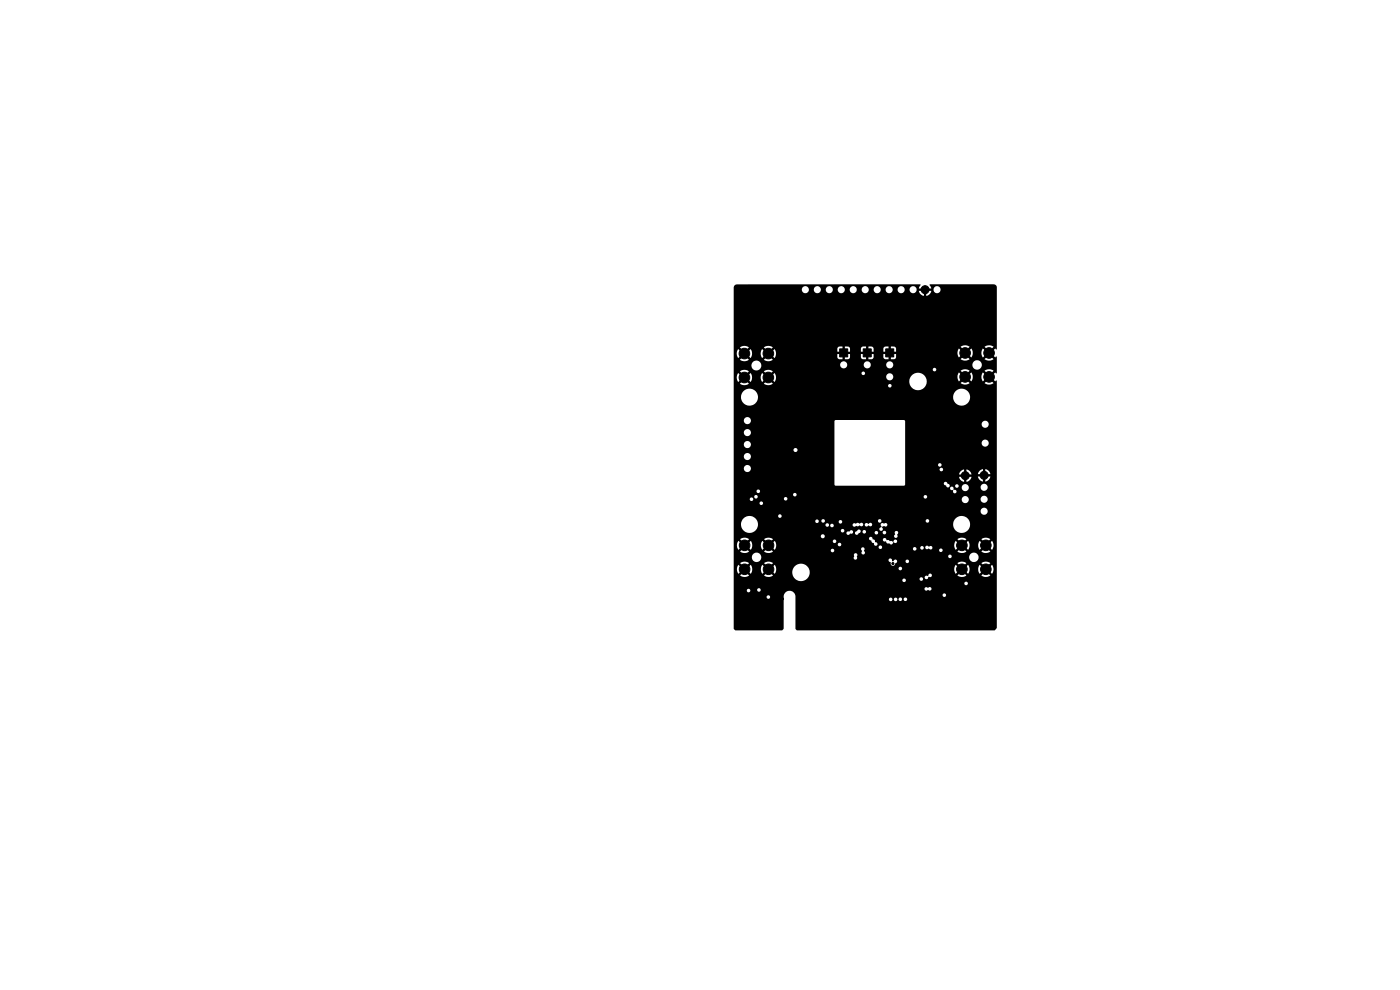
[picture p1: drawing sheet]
<svg xmlns="http://www.w3.org/2000/svg" width="297mm" height="210mm" viewBox="0 0 297 210" stroke-linecap="round" stroke-linejoin="round" font-family="sans-serif">
<g fill="#000" stroke="#000" stroke-width=".21">
<path d="M178.1 74h1.7v1.7h-1.7zM183.1 74h1.7v1.7h-1.7zM187.9 74h1.7v1.7h-1.7z"/>
<circle cx="157.9" cy="75" r="1.13"/>
<circle cx="163" cy="75" r="1.13"/>
<circle cx="191.1" cy="74.9" r=".23"/>
<circle cx="196.2" cy="61.4" r=".85"/>
<circle cx="197.3" cy="64" r=".22"/>
<circle cx="204.7" cy="74.9" r="1.13"/>
<circle cx="204.7" cy="80" r="1.13"/>
<circle cx="209.8" cy="74.9" r="1.13"/>
<circle cx="209.8" cy="80" r="1.13"/>
<circle cx="157.9" cy="80.1" r="1.13"/>
<circle cx="163" cy="80.1" r="1.13"/>
<circle cx="164.8" cy="87.7" r=".23"/>
<circle cx="158" cy="115.7" r="1.12"/>
<circle cx="161.5" cy="105.2" r=".22"/>
<circle cx="163" cy="115.7" r="1.12"/>
<circle cx="165.4" cy="111" r=".23"/>
<circle cx="173.5" cy="115.2" r=".23"/>
<circle cx="189.4" cy="119.5" r=".23"/>
<circle cx="196.3" cy="112" r=".25"/>
<circle cx="201.8" cy="119.5" r=".22"/>
<circle cx="204.1" cy="115.7" r="1.12"/>
<circle cx="204.8" cy="100.9" r=".85"/>
<circle cx="208.8" cy="100.8" r=".85"/>
<circle cx="209.1" cy="115.7" r="1.12"/>
<circle cx="158" cy="120.8" r="1.12"/>
<circle cx="163" cy="120.8" r="1.12"/>
<circle cx="165.7" cy="121.1" r=".22"/>
<circle cx="166" cy="127.1" r=".23"/>
<circle cx="204.1" cy="120.8" r="1.12"/>
<circle cx="209.1" cy="120.8" r="1.12"/>
</g>
<path d="M155.8 60.5l.6-.2h38.8l.1 .1-.4 .8h.9v.5h-.9l.3 .6 .4 .3 .4 .2v-.9h.5v.9l.6-.3 .5-.8h-.9v-.2h1.3l.1 .2a.75 .75 0 0 0 1.2 .3 .75 .75 0 0 0-.2-1.3 .75 .75 0 0 0-1.1 .8h-1.3v-.3h.9l-.4-.9h13.5a.7 .7 0 0 1 .8 .6v13.1l-.2 .1-.2-.2-.6 .7-.4-.4 .7-.6a1.63 1.63 0 0 0-1.9 0l.6 .6-.4 .4-.6-.7a1.63 1.63 0 0 0 0 1.9l.6-.6 .4 .4-.6 .6a1.63 1.63 0 0 0 1.9 0l-.7-.6 .4-.4 .6 .6 .2-.2 .2 .1v3.4l-.2 .1-.2-.2-.6 .6-.4-.3 .7-.7a1.63 1.63 0 0 0-1.9 0l.6 .7-.4 .3-.6-.6a1.63 1.63 0 0 0 0 1.9l.6-.6 .4 .3-.6 .7a1.63 1.63 0 0 0 1.9 0l-.7-.7 .4-.3 .6 .6 .2-.2 .2 .1-.1 52.4-.4 .5h-41.9l-.3-.3v-6.2h19.8v.1a.38 .38 0 0 0 .4 .2 .38 .38 0 0 0 .3-.3l.3 .1a.38 .38 0 0 0 .5 .2 .38 .38 0 0 0 .3-.4l.2 .1a.38 .38 0 0 0 .4 .3 .38 .38 0 0 0 .4-.4l.3 .1a.38 .38 0 0 0 .6 .2 .38 .38 0 0 0-.1-.6 .38 .38 0 0 0-.5 .3l-.3-.1a.38 .38 0 0 0-.5-.2 .38 .38 0 0 0-.3 .3h-.2a.38 .38 0 0 0-.4-.3 .38 .38 0 0 0-.4 .4l-.3-.2a.38 .38 0 0 0-.4-.2 .38 .38 0 0 0-.3 .4h-19.8l-.1-1h31.3a.38 .38 0 0 0 .5 .4 .38 .38 0 0 0 .1-.6 .38 .38 0 0 0-.6 .1v.1h-31.3a1.25 1.25 0 0 0-1.3-.9 1.25 1.25 0 0 0-1.2 1.2v6.8l-.2 .4h-10.1l-.2-.4v-6.7h6.9a.38 .38 0 0 0 .6 .4 .38 .38 0 0 0 .1-.6 .38 .38 0 0 0-.7 .1v.1h-6.9v-1.3h2.7a.38 .38 0 0 0 .5 .3 .38 .38 0 0 0 .3-.5h1.4v.2a.38 .38 0 0 0 .6 .2 .38 .38 0 0 0 .1-.6h34.8l.3 .4 .5-.2a.39 .39 0 0 0 .6 .1 .39 .39 0 0 0 0-.6 .39 .39 0 0 0-.6 .1h-.1a.38 .38 0 0 0-.4-.1 .38 .38 0 0 0-.3 .3h-34.8l-.3-.1h-.2l-.2 .3h-1.4a.38 .38 0 0 0-.5-.2 .38 .38 0 0 0-.3 .4h-2.7v-1.5h48.9v.1a.38 .38 0 0 0 .6 .1 .38 .38 0 0 0-.1-.6 .38 .38 0 0 0-.5 .4h-48.9v-3h.6l.3 .9 .7-.6 .3 .3-.6 .7a1.63 1.63 0 0 0 1.9 0l-.6-.7 .3-.3 .7 .6 .3-.9h1.8l.3 .9 .7-.6 .3 .3-.6 .7a1.63 1.63 0 0 0 1.9 0l-.6-.7 .3-.3 .7 .6 .2-.4h3.5v.2a1.86 1.86 0 0 0 2.6 1.6h20.7v.1a.38 .38 0 0 0 .6 .2 .38 .38 0 0 0 .1-.6h3v.1a.38 .38 0 0 0 .6 .2 .38 .38 0 0 0-.1-.6h.6v.1a.48 .48 0 0 0 .5 .2 .48 .48 0 0 0 .3-.5 .39 .39 0 0 0 .7 0 .39 .39 0 0 0-.3-.6 .39 .39 0 0 0-.5 .4l-.1 .1a.41 .41 0 0 0-.4-.1 .41 .41 0 0 0-.2 .4h-.9l-.2 .3-3.3-.1-.2 .1-.2 .3h-20.7a1.85 1.85 0 0 0 .9-2.5h19v.1a.38 .38 0 0 0 .4 .3 .38 .38 0 0 0 .3-.2h11.1l.3 .9 .7-.6 .3 .3-.6 .7a1.63 1.63 0 0 0 1.9 0l-.6-.7 .3-.3 .7 .6 .3-.9h1.8l.3 .9 .7-.6 .3 .3-.6 .7a1.63 1.63 0 0 0 1.9 0l-.6-.7 .3-.3 .7 .6a1.63 1.63 0 0 0 0-1.9l-.7 .6-.3-.3 .6-.7a1.63 1.63 0 0 0-1.9 0l.6 .7-.3 .3-.7-.6-.3 1h-1.8l-.3-1-.7 .6-.3-.3 .6-.7a1.63 1.63 0 0 0-1.9 0l.6 .7-.3 .3-.7-.6-.3 1-11-.1a.38 .38 0 0 0-.3-.5 .38 .38 0 0 0-.5 .4h-19l-.1-.2a1.85 1.85 0 0 0-2.1-.8 1.85 1.85 0 0 0-1.3 1.7h-3.5v-.8l-.2-.7-.7 .6-.3-.3 .6-.7a1.63 1.63 0 0 0-1.9 0l.6 .7-.3 .3-.7-.6-.3 1h-1.8l-.3-1-.7 .6-.3-.3 .6-.7a1.63 1.63 0 0 0-1.9 0l.6 .7-.3 .3-.7-.6-.3 1h-.6v-2.5h3.8v.2a1 1 0 0 0 1.8 .3h27.2l.1 .3 .4 .2a.54 .54 0 0 0 .4 .7 .54 .54 0 0 0 .6-.6l.3-.3h1.8v.1a.38 .38 0 0 0 .6 .2 .38 .38 0 0 0-.1-.7 .38 .38 0 0 0-.5 .4h-1.8v-.1a.46 .46 0 0 0-.5-.3 .46 .46 0 0 0-.3 .4l-.3-.2a.38 .38 0 0 0-.3-.4 .38 .38 0 0 0-.4 .3h-27.2l.2-.5h19.6a.4 .4 0 0 0 .6 .4 .4 .4 0 0 0 .1-.7h19.3l.1 .1a.38 .38 0 0 0 .6 .2h3.8v.2a1.01 1.01 0 0 0 1.7 .5 1.01 1.01 0 0 0-.3-1.7 1.01 1.01 0 0 0-1.4 1h-3.8v-.1a.38 .38 0 0 0-.2-.5 .38 .38 0 0 0-.5 .3h-19.3a.39 .39 0 0 0-.1-.6 .39 .39 0 0 0-.5 .1 .39 .39 0 0 0 0 .5l-.1 .3h-19.6a1 1 0 0 0-1-1.1 1 1 0 0 0-1 1.1h-3.8v-2.6h.6l.3 .9 .7-.6 .3 .4-.6 .6a1.63 1.63 0 0 0 1.9 0l-.6-.6 .3-.4 .7 .6 .3-.9h1.8l.3 .9 .7-.6 .3 .4-.6 .6a1.63 1.63 0 0 0 1.9 0l-.2-.2h12.4a.38 .38 0 0 0 .6 .3 .38 .38 0 0 0 0-.6h5.9l.2 .3a.41 .41 0 0 0 0 .7 .41 .41 0 0 0 .6-.3l-.2-.4a.39 .39 0 0 0-.1-.6 .39 .39 0 0 0-.5 .3h-5.9a.38 .38 0 0 0-.6 .3h-12.4l-.4-.4 .3-.4 .7 .6 .2-.5h21.8l.1 .3 .3 .1 6.9-.1a.38 .38 0 0 0 .2 .4 .38 .38 0 0 0 .4-.1h4.9v.1a.38 .38 0 0 0 .7 .2 .38 .38 0 0 0-.1-.6 .38 .38 0 0 0-.6 .3h-4.9l.1-.5h.8a.38 .38 0 0 0 .4 .4 .38 .38 0 0 0 .4-.5h.3l.2 .4 .5-.1a.39 .39 0 0 0 .5 .2 .39 .39 0 0 0 .2-.5 .39 .39 0 0 0-.5-.2h-.2a.38 .38 0 0 0-.5-.1 .38 .38 0 0 0-.2 .3h-.3a.38 .38 0 0 0-.5-.3 .38 .38 0 0 0-.3 .4h-.8a.38 .38 0 0 0-.5-.1 .38 .38 0 0 0-.2 .3h-6.7a.38 .38 0 0 0-.1-.7 .38 .38 0 0 0-.5 .4h-21.8l.1-.6h13v.1a.38 .38 0 0 0 .7 .2 .38 .38 0 0 0-.1-.6 .38 .38 0 0 0-.6 .3h-13l-.3-.7h12.3a.38 .38 0 0 0 .5 .4 .38 .38 0 0 0 .1-.7 .38 .38 0 0 0-.6 .2v.1l-12.3-.1-.7 .7-.3-.4 .6-.6-.2-.2h20.5l.8 1a.31 .31 0 0 1 .3 .1 .31 .31 0 0 1 .1 .3l.3 .2 16.6-.1 .3 .9 .7-.6 .3 .4-.6 .6a1.63 1.63 0 0 0 1.9 0l-.6-.6 .3-.4 .7 .6 .3-.9h1.8l.3 .9 .7-.6 .3 .4-.6 .6a1.63 1.63 0 0 0 1.9 0l-.6-.6 .3-.4 .7 .6a1.63 1.63 0 0 0 0-1.9l-.7 .7-.3-.4 .6-.6a1.63 1.63 0 0 0-1.9 0l.6 .6-.3 .4-.7-.7-.3 1h-1.8l-.3-1-.7 .7-.3-.4 .6-.6a1.63 1.63 0 0 0-1.9 0l.6 .6-.3 .4-.7-.7-.3 1h-16.4l.1-.4-.5-.3-.1-.5h1.8a.56 .56 0 0 0 .7 .4l.2 .3 .5 .1a.45 .45 0 0 0 .5 .2 .45 .45 0 0 0 .3-.5 .41 .41 0 0 0 .6 .3 .41 .41 0 0 0 .2-.6 .41 .41 0 0 0-.6-.2l-.2 .4-1.5-.4a.38 .38 0 0 0-.3-.4 .38 .38 0 0 0-.4 .4h-1.8l-.4-.2a.38 .38 0 0 0-.4-.4 .38 .38 0 0 0-.4 .3h-20.5a1.63 1.63 0 0 0-1.7 .2l.6 .6-.3 .4-.7-.7-.3 1h-1.8l-.3-1-.7 .7-.3-.4 .6-.6a1.63 1.63 0 0 0-1.9 0l.6 .6-.3 .4-.7-.7-.3 1h-.6v-1.9h18.4v.1a.43 .43 0 0 0 .5 .3 .43 .43 0 0 0 .4-.5h14.7v.1a.38 .38 0 0 0 .5 .3 .38 .38 0 0 0 .2-.6l-.1-.1a.43 .43 0 0 0 .3-.6 .43 .43 0 0 0-.7-.1 .43 .43 0 0 0 0 .7l-.2 .3-14.7-.1a.43 .43 0 0 0-.5-.3 .43 .43 0 0 0-.4 .5h-18.4v-.7h23.9v.1a.5 .5 0 0 0 .9 0l.9-.1a.43 .43 0 0 0 .4 .3 .43 .43 0 0 0 .4-.3l.4-.3h.4a.38 .38 0 0 0 .2 .4 .38 .38 0 0 0 .5-.2h1.8l.1 .1a.38 .38 0 0 0 .4 .3 .38 .38 0 0 0 .3-.4h.9l.1 .1a.38 .38 0 0 0 .6 .2 .38 .38 0 0 0-.1-.7 .38 .38 0 0 0-.6 .4l-.9-.1a.38 .38 0 0 0-.4-.3 .38 .38 0 0 0-.4 .4h-1.8v-.2a.38 .38 0 0 0-.4-.4 .38 .38 0 0 0-.3 .4h-.4a.42 .42 0 0 0-.4-.5 .42 .42 0 0 0-.5 .4l-.3 .2v.2h-.5a.42 .42 0 0 0-.2-.6 .42 .42 0 0 0-.6 .3 .39 .39 0 0 0-.5 .3h-23.9v-2h1.5v.3a1.8 1.8 0 0 0 1.1 1.5 1.8 1.8 0 0 0 1.9-.3h18.2v.1a.38 .38 0 0 0 .6 .2 .38 .38 0 0 0-.1-.7h7.6l.1 .2a.38 .38 0 0 0 .5 .1 .38 .38 0 0 0 0-.6 .56 .56 0 0 1 .9-.2l.2-.3v-.3h14a1.8 1.8 0 0 0 2.5 1.8 1.8 1.8 0 0 0 .4-3.1 1.8 1.8 0 0 0-2.9 1.1v.2h-14l-.3-.2-.4 .2a.38 .38 0 0 0-.6 0 .38 .38 0 0 0 .1 .5v.2l-.3 .1-.2 .3h-7.8l-.3 .2v.2h-18.2l.4-.6 .2-.6h14.3a.38 .38 0 0 0 .3 .3 .38 .38 0 0 0 .5-.2l.2 .1a.38 .38 0 0 0 .5 .2 .38 .38 0 0 0 .3-.4h4v.1a.57 .57 0 0 0 .8 .1l.7-.1a.38 .38 0 0 0 .4 .1 .38 .38 0 0 0 .3-.3l.4 .1a.53 .53 0 0 0 .8 .1 .39 .39 0 0 0 .6 0 .39 .39 0 0 0 0-.6 .39 .39 0 0 0-.6 .2h-.1a.39 .39 0 0 0-.5-.1 .39 .39 0 0 0-.3 .3h-.3a.38 .38 0 0 0-.2-.4 .38 .38 0 0 0-.5 .2h-.1a.49 .49 0 0 0-.8 0 .38 .38 0 0 0-.4-.1 .38 .38 0 0 0-.2 .4h-4a.38 .38 0 0 0-.5-.3 .38 .38 0 0 0-.3 .4l-.2-.1a.38 .38 0 0 0-.4-.4 .38 .38 0 0 0-.4 .4h-14.3l-.1-.8h12.2a.38 .38 0 0 0 .5 .4 .38 .38 0 0 0 .3-.5h.5l.1 .1a.38 .38 0 0 0 .3 .3 .38 .38 0 0 0 .3-.2h3v.1a.38 .38 0 0 0 .6 .2 .38 .38 0 0 0 .1-.5h7.6l.1 .2a.38 .38 0 0 0 .4 .2 .38 .38 0 0 0 .3-.4h9.4v.1a.38 .38 0 0 0 .6 .2 .38 .38 0 0 0-.1-.6 .38 .38 0 0 0-.5 .3h-9.4v-.1a.38 .38 0 0 0-.4-.3 .38 .38 0 0 0-.4 .4h-7.6a.38 .38 0 0 0-.4-.2 .38 .38 0 0 0-.3 .4l-2.9-.1a.38 .38 0 0 0-.3-.5 .38 .38 0 0 0-.5 .4h-.5a.38 .38 0 0 0-.4-.3 .38 .38 0 0 0-.4 .4h-12.2l-.5-.7-.9-.4h5.8v.1a.38 .38 0 0 0 .6 .2 .38 .38 0 0 0-.1-.7 .38 .38 0 0 0-.5 .4l-6-.1a1.8 1.8 0 0 0-1.9 1.7h-1.5v-2.6h52.3l.1 .2a.75 .75 0 0 0 1.2 .3 .75 .75 0 0 0-.3-1.3 .75 .75 0 0 0-1 .8h-52.3v-1.7h5.4v.1a.38 .38 0 0 0 .7 .1 .38 .38 0 0 0-.1-.6 .38 .38 0 0 0-.6 .4h-5.4v-.9h3.3l.1 .1a.38 .38 0 0 0 .4 .3 .38 .38 0 0 0 .3-.5h6.5v.1a.38 .38 0 0 0 .7 .2h37l.1 .1a.75 .75 0 0 0 .8 .5 .75 .75 0 0 0 .6-.7h2.5l.1 .1a.75 .75 0 0 0 1.2 .4 .75 .75 0 0 0-.3-1.3 .75 .75 0 0 0-1 .8l-2.5-.1a.75 .75 0 0 0-.8-.7 .75 .75 0 0 0-.7 .9l-37-.1a.38 .38 0 0 0-.2-.6 .38 .38 0 0 0-.5 .4h-6.5a.38 .38 0 0 0-.4-.3 .38 .38 0 0 0-.4 .4h-3.3v-.5h4.3v.1a.38 .38 0 0 0 .4 .3 .38 .38 0 0 0 .4-.4h35.1l.1 .1a.38 .38 0 0 0 .6 .2 .38 .38 0 0 0-.1-.7 .38 .38 0 0 0-.6 .4h-35.1a.38 .38 0 0 0-.4-.4 .38 .38 0 0 0-.4 .4h-4.3v-.5h12.5l.1 .2a.38 .38 0 0 0 .6 .1 .38 .38 0 0 0-.1-.6 .38 .38 0 0 0-.6 .3h-12.5v-.7h4.8v.1a.38 .38 0 0 0 .6 .2 .38 .38 0 0 0-.1-.6 .38 .38 0 0 0-.5 .3h-4.8v-.6h45.8l.2 .3 .5 .1a.4 .4 0 0 0 .2 .6 .4 .4 0 0 0 .5-.5l-.6-.2v-.4h1.7l.1 .2a.75 .75 0 0 0 .8 .5 .75 .75 0 0 0 .6-.8h2.5l.1 .2a.75 .75 0 0 0 1.2 .3 .75 .75 0 0 0-.3-1.2 .75 .75 0 0 0-1 .7h-2.5a.75 .75 0 0 0-.8-.7 .75 .75 0 0 0-.7 .8h-1.7a.38 .38 0 0 0-.4-.3 .38 .38 0 0 0-.4 .4h-45.8v-4.1h2.1v.1a.75 .75 0 0 0 1.3 .3 .75 .75 0 0 0-.3-1.2 .75 .75 0 0 0-1 .8h-2.1v-2.6h2.1v.2a.75 .75 0 0 0 1.3 .3 .75 .75 0 0 0-.3-1.3 .75 .75 0 0 0-1 .8h-2.1v-1.4h12.6l.1 .1a.43 .43 0 0 0 .7 .2 .43 .43 0 0 0-.2-.7 .43 .43 0 0 0-.6 .4h-12.6v-1.1h2.1v.1a.75 .75 0 0 0 1.3 .4 .75 .75 0 0 0-.3-1.3 .75 .75 0 0 0-1 .8h-2.1v-2.6h2.1v.2a.75 .75 0 0 0 1.3 .3 .75 .75 0 0 0-.3-1.2 .75 .75 0 0 0-1 .7h-2.1v-2.5h2.1v.1a.75 .75 0 0 0 .8 .6 .75 .75 0 0 0 .7-.6h17.7v13.4l.2 .2h14.6l.2-.1v-.3h8.2l.2 .3 .2 .1a.45 .45 0 0 0 .4 .4 .45 .45 0 0 0 .5-.3h1.1a.38 .38 0 0 0 .6 .3 .38 .38 0 0 0 .1-.6 .38 .38 0 0 0-.7 .2v.1h-1.1l-.1-.3-.4-.2a.38 .38 0 0 0-.4-.4 .38 .38 0 0 0-.4 .4h-8.2v-1.9h12.3v.4h-.9l.1 .3 .4 .5 .6 .3v-.9h.5v.9l.8-.4 .3-.7h-.9v-.4l3.1-.1v.5h-.9l.1 .2 .4 .6 .6 .3v-.9h.5v.9l.6-.3 .5-.8h-.9v-.5h.9l-.5-.8-.6-.3v.9h-.5v-.9l-.6 .3-.5 .8h-1.3l-.5-.7-.6-.3v.9h-.5v-.9l-.6 .3-.5 .8h-11.4v-1.1h7.3v.1a.38 .38 0 0 0 .7 .2 .38 .38 0 0 0-.1-.6 .38 .38 0 0 0-.6 .3h-7.3v-1h7v.1a.38 .38 0 0 0 .6 .2 .38 .38 0 0 0-.1-.6 .38 .38 0 0 0-.5 .3h-7v-4.5h16.2l.1 .1a.75 .75 0 0 0 1.2 .4 .75 .75 0 0 0-.2-1.3 .75 .75 0 0 0-1.1 .8h-16.2v-4h16.2l.1 .1a.75 .75 0 0 0 1.2 .4 .75 .75 0 0 0-.2-1.3 .75 .75 0 0 0-1.1 .8h-16.2v-.8l-.2-.2h-14.5l-.3 .3-17.7-.1a.75 .75 0 0 0-.7-.8 .75 .75 0 0 0-.8 .8h-2.1v-5.2h1.5v.3a1.8 1.8 0 0 0 1.9 1.7 1.8 1.8 0 0 0 1.7-2h41.4v.3a1.8 1.8 0 0 0 2.7 1.4 1.8 1.8 0 0 0 0-3.1 1.8 1.8 0 0 0-2.7 1.4h-41.4v-.2a1.8 1.8 0 0 0-1.9-1.5 1.8 1.8 0 0 0-1.7 1.7h-1.5v-2.3h32.7v.1a.38 .38 0 0 0 .6 .2 .38 .38 0 0 0-.1-.6 .38 .38 0 0 0-.5 .3h-32.7v-1.7h.6l.3 .9 .6-.6 .4 .4-.6 .6a1.63 1.63 0 0 0 1.9 0l-.7-.6 .4-.4 .6 .6 .4-.9h1.8l.3 .9 .6-.6 .4 .4-.7 .6a1.63 1.63 0 0 0 2 0l-.7-.6 .4-.4 .6 .6 .2-.2h28.4v.2a1.85 1.85 0 0 0 2.4 1.7 1.85 1.85 0 0 0 1-2.7h6.8l.3 .9 .7-.6 .3 .3-.6 .7a1.63 1.63 0 0 0 1.9 0l-.6-.7 .3-.3 .7 .6a1.63 1.63 0 0 0 0-1.9l-.7 .6-.3-.3 .6-.7a1.63 1.63 0 0 0-1.9 0l.6 .7-.3 .3-.7-.6-.3 1-6.8-.1a1.85 1.85 0 0 0-2-.8 1.85 1.85 0 0 0-1.4 1.7h-28.4l.1-.8h23.4a.75 .75 0 0 0 1.1 .6 .75 .75 0 0 0 0-1.3 .75 .75 0 0 0-1.1 .6v.1h-23.4l-.2-.8h18.4v.1a.38 .38 0 0 0 .6 .2 .38 .38 0 0 0-.1-.7 .38 .38 0 0 0-.5 .4l-18.5-.1-.6 .7-.4-.4 .7-.6a1.63 1.63 0 0 0-2 0l.7 .6-.4 .4-.6-.7-.3 1h-1.8l-.4-1-.6 .7-.4-.4 .7-.6a1.63 1.63 0 0 0-1.9 0l.6 .6-.4 .4-.6-.7-.3 1h-.6v-2.7h3.7v.2a1.05 1.05 0 0 0 1.7 .8h36.8v.1a.38 .38 0 0 0 .6 .2 .38 .38 0 0 0-.1-.6 .38 .38 0 0 0-.5 .3h-36.8l.3-.4 .1-.5h16.7a.75 .75 0 0 0 .8 .6 .75 .75 0 0 0 .7-.6h3.5l.1 .1a.75 .75 0 0 0 .8 .5 .75 .75 0 0 0 .6-.6h3.3v.1a.75 .75 0 0 0 .8 .5 .75 .75 0 0 0 .7-.6h16.8v.2a1 1 0 0 0 1.7 .4 1 1 0 0 0-.4-1.6 1 1 0 0 0-1.3 1h-16.8a.75 .75 0 0 0-.7-.9 .75 .75 0 0 0-.8 .9h-3.3v-.2a.75 .75 0 0 0-.8-.7 .75 .75 0 0 0-.7 .9h-3.5v-.2a.75 .75 0 0 0-.8-.7 .75 .75 0 0 0-.7 .9l-16.7-.1a1.06 1.06 0 0 0-1-.9 1.06 1.06 0 0 0-1.1 .9h-3.7v-2.4h.6l.3 1 .6-.7 .4 .4-.6 .6a1.63 1.63 0 0 0 1.9 0l-.7-.6 .4-.4 .6 .7 .4-1h1.8l.3 1 .6-.7 .4 .4-.7 .6a1.63 1.63 0 0 0 2 0l-.7-.6 .4-.4 .6 .7a1.63 1.63 0 0 0 0-2l-.6 .7-.4-.4 .4-.3h13.9v.6h.9v.5h-.9l.1 .8 .4 .3h.6v-.9h.5v.9l1-.1 .1-1h-.9v-.5h.9v-.6h2.3v.6h.9v.5h-.9l.1 .8 .4 .3h.6v-.9h.5v.9l1-.1 .1-1h-.9v-.5h.9v-.6h2.1v.6h.9v.5h-.9v.7l.4 .4h.7v-.9h.5v.9l1-.1 .1-1h-.9l.1-.2h13.8l.3 .9 .7-.6 .3 .4-.6 .6a1.63 1.63 0 0 0 1.9 0l-.6-.6 .3-.4 .7 .6a1.63 1.63 0 0 0 0-1.9l-.7 .7-.3-.4 .6-.6a1.63 1.63 0 0 0-1.9 0l.6 .6-.3 .4-.7-.7-.3 1h-13.8l-.1-.3h.9l-.1-.8-.4-.3h-.6v.9h-.5v-.9l-.8 .1-.3 .4h-2.1l-.2-.4-.9-.1v.9h-.5v-.9l-.8 .1-.3 .4h-2.3l-.2-.4-.9-.1v.9h-.5v-.9l-.8 .1-.3 .4h-13.9l.3-.3a1.63 1.63 0 0 0-2 0l.7 .6-.4 .4-.6-.7-.3 1h-1.8l-.4-1-.6 .7-.4-.4 .7-.6a1.63 1.63 0 0 0-1.9 0l.6 .6-.4 .4-.6-.7-.3 1h-.6v-13.5h14.4v.2a.75 .75 0 0 0 .8 .5 .75 .75 0 0 0 .7-.7h1l.1 .2a.75 .75 0 0 0 .8 .5 .75 .75 0 0 0 .6-.7h1.1v.2a.75 .75 0 0 0 .8 .5 .75 .75 0 0 0 .7-.7h1v.2a.75 .75 0 0 0 .8 .5 .75 .75 0 0 0 .7-.7h1.1v.2a.75 .75 0 0 0 .8 .5 .75 .75 0 0 0 .7-.7h1v.2a.75 .75 0 0 0 .8 .5 .75 .75 0 0 0 .7-.7h1l.1 .2a.75 .75 0 0 0 .8 .5 .75 .75 0 0 0 .6-.7h1.1v.2a.75 .75 0 0 0 .8 .5 .75 .75 0 0 0 .7-.7h1v.2a.75 .75 0 0 0 .8 .5 .75 .75 0 0 0 .7-.7h1.1v.2a.75 .75 0 0 0 1.2 .3 .75 .75 0 0 0-.2-1.3 .75 .75 0 0 0-1 .8h-1.1v-.1a.75 .75 0 0 0-.8-.7 .75 .75 0 0 0-.7 .8h-1v-.1a.75 .75 0 0 0-.8-.7 .75 .75 0 0 0-.7 .8h-1.1v-.1a.75 .75 0 0 0-.8-.7 .75 .75 0 0 0-.7 .8h-1v-.1a.75 .75 0 0 0-.8-.7 .75 .75 0 0 0-.7 .8h-1v-.1a.75 .75 0 0 0-.9-.7 .75 .75 0 0 0-.6 .8h-1.1v-.1a.75 .75 0 0 0-.8-.7 .75 .75 0 0 0-.7 .8h-1v-.1a.75 .75 0 0 0-.8-.7 .75 .75 0 0 0-.7 .8h-1.1v-.1a.75 .75 0 0 0-.8-.7 .75 .75 0 0 0-.7 .8h-1v-.1a.75 .75 0 0 0-.8-.7 .75 .75 0 0 0-.7 .8h-14.4v-.6z" fill="#000"/>
</svg>
